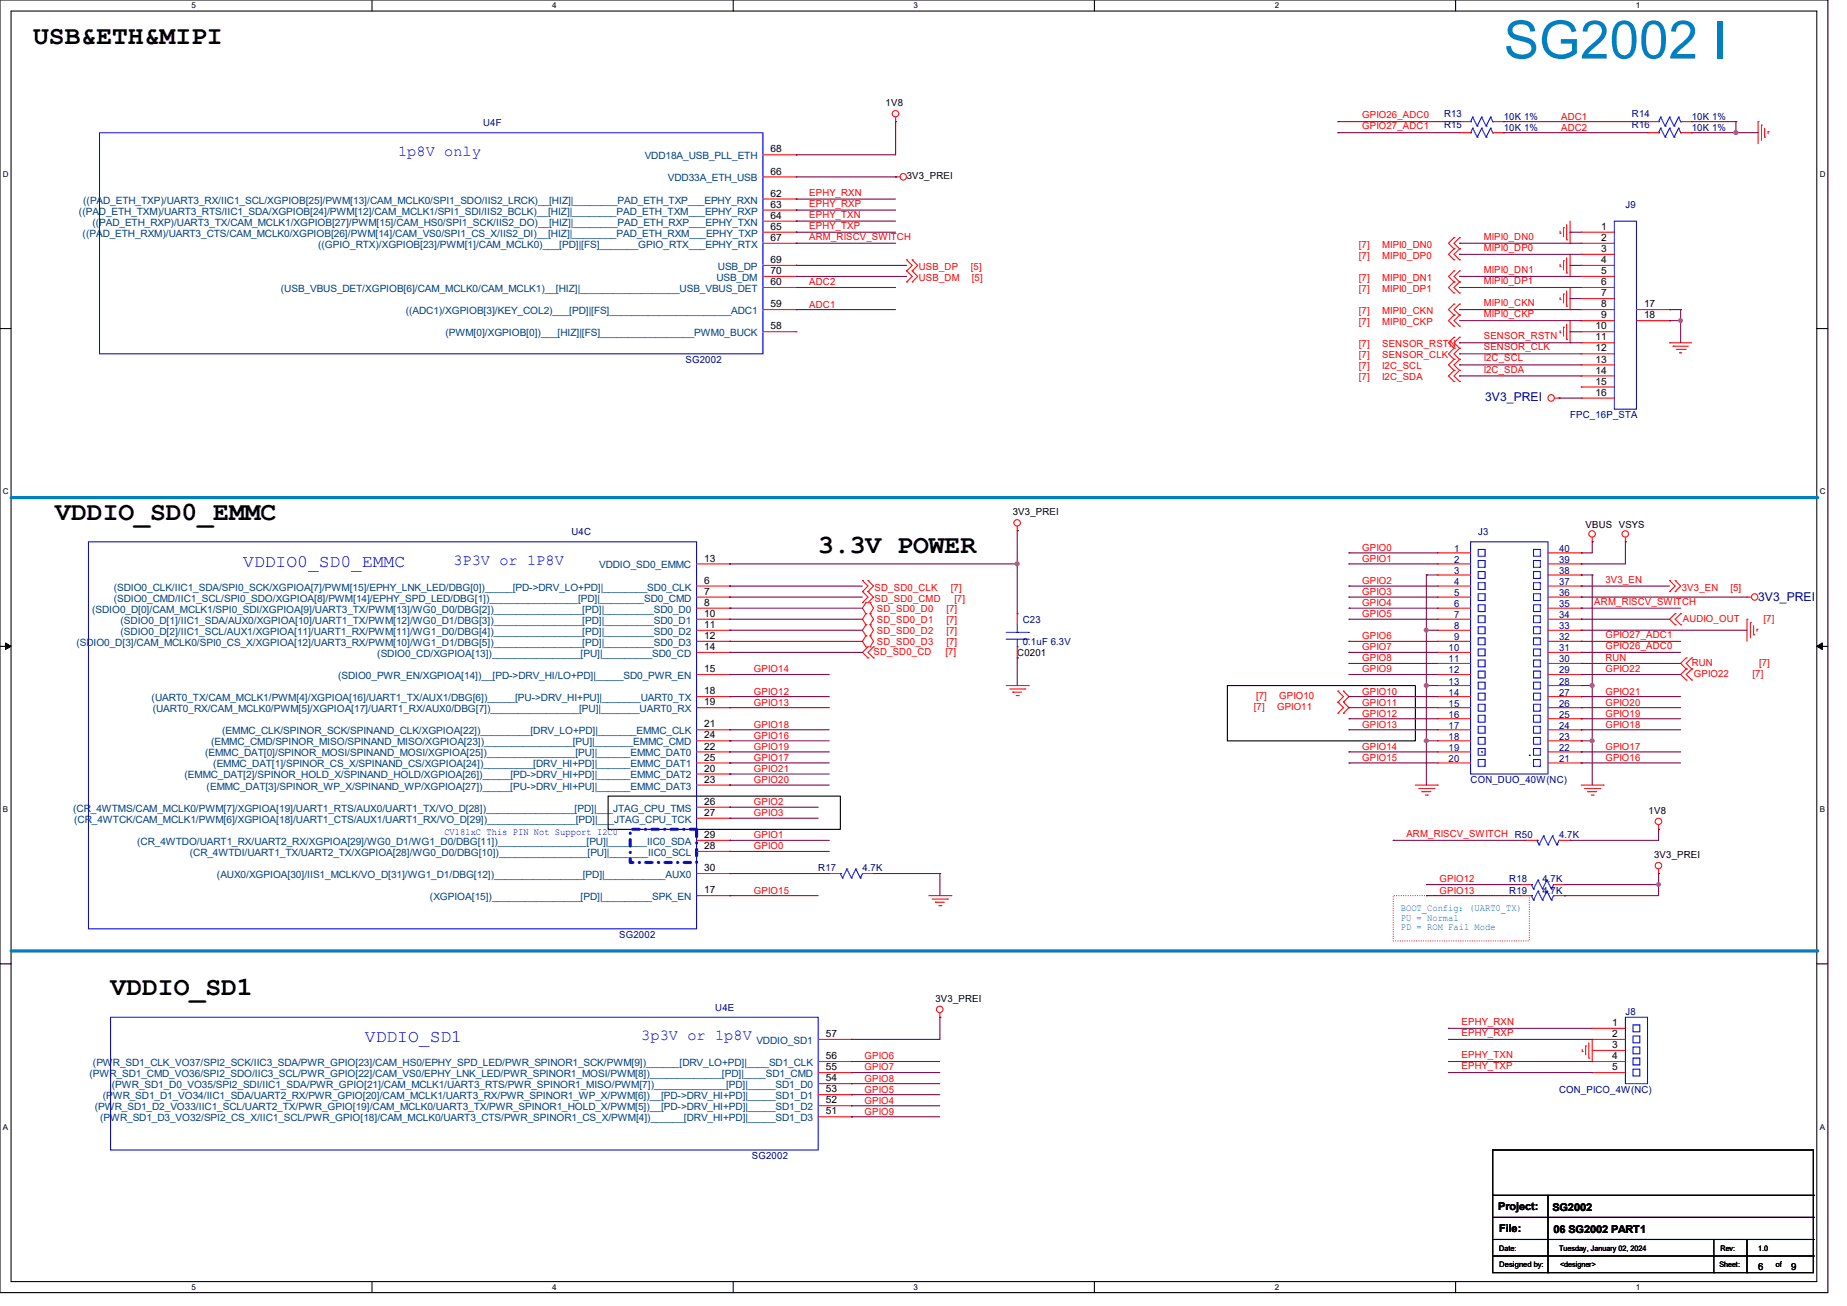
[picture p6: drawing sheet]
<svg xmlns="http://www.w3.org/2000/svg" width="297mm" height="210mm" viewBox="0 0 297 210" stroke-linecap="round" stroke-linejoin="round" font-family="sans-serif">
<defs><g id="words">
<text font-size="8.5" fill="#0080c0" x="241.8" y="9.4">SG2002 I</text>
<g font-size="4.2">
<text x="5.3" y="7.1">USB&amp;ETH&amp;MIPI</text>
<text x="8.9" y="83.6">VDDIO_SD0_EMMC</text>
<text x="131.6" y="88.9">3.3V POWER</text>
<text x="17.8" y="160">VDDIO_SD1</text>
</g>
<g font-size="2.8" fill="#00f">
<text x="39.1" y="91.1">VDDIO0_SD0_EMMC</text>
<text x="58.7" y="167.6">VDDIO_SD1</text>
</g>
<g font-size="2.5" fill="#00f">
<text x="64" y="25.1">1p8V only</text>
<text x="72.9" y="90.8">3P3V or 1P8V</text>
<text x="103.1" y="167.3">3p3V or 1p8V</text>
</g>
<g font-size="1.9" fill="#000080">
<text x="238.8" y="64.6">3V3_PREI</text>
<text x="282.7" y="96.6">3V3_PREI</text>
</g>
<g font-size="1.7">
<text x="240.9" y="194.5">Project:</text>
<text x="249.6" y="194.7">SG2002</text>
<text x="241.1" y="198.1">File:</text>
<text x="249.8" y="198.2">06 SG2002 PART1</text>
</g>
<g font-size="1.6">
<text x="142.4" y="17.1">1V8</text>
<text x="123.9" y="24.5">68</text>
<text x="123.9" y="28.1">66</text>
<text x="145.8" y="28.8">3V3_PREI</text>
<text x="123.9" y="31.6">62</text>
<text x="123.9" y="33.4">63</text>
<text x="123.9" y="35.2">64</text>
<text x="123.9" y="37">65</text>
<text x="123.9" y="38.7">67</text>
<text x="257.5" y="37">1</text>
<text x="257.5" y="38.7">2</text>
<text x="257.5" y="40.5">3</text>
<text x="123.9" y="42.3">69</text>
<text x="123.9" y="44.1">70</text>
<text x="123.9" y="45.8">60</text>
<text x="257.5" y="42.3">4</text>
<text x="257.5" y="44.1">5</text>
<text x="257.5" y="45.8">6</text>
<text x="257.5" y="47.6">7</text>
<text x="123.9" y="49.4">59</text>
<text x="123.9" y="53">58</text>
<text x="256.6" y="53">10</text>
<text x="257.5" y="49.4">8</text>
<text x="257.5" y="51.2">9</text>
<text x="264.4" y="49.4">17</text>
<text x="264.4" y="51.2">18</text>
<text x="256.6" y="54.7">11</text>
<text x="256.6" y="56.5">12</text>
<text x="256.6" y="58.3">13</text>
<text x="256.6" y="60.1">14</text>
<text x="256.6" y="61.8">15</text>
<text x="256.6" y="63.6">16</text>
<text x="162.9" y="82.9">3V3_PREI</text>
<text x="255" y="84.8">VBUS VSYS</text>
<text x="113.2" y="90.3">13</text>
<text x="113.2" y="93.9">6</text>
<text x="113.2" y="95.6">7</text>
<text x="113.2" y="97.4">8</text>
<text x="113.2" y="99.2">10</text>
<text x="113.2" y="101">11</text>
<text x="113.2" y="102.7">12</text>
<text x="113.2" y="104.5">14</text>
<text x="163.6" y="105.5">C0201</text>
<text x="113.2" y="108.1">15</text>
<text x="113.2" y="111.6">18</text>
<text x="113.2" y="113.4">19</text>
<text x="113.2" y="117">21</text>
<text x="113.2" y="118.7">24</text>
<text x="113.2" y="120.5">22</text>
<text x="113.2" y="122.3">25</text>
<text x="113.2" y="124.1">20</text>
<text x="113.2" y="125.9">23</text>
<text x="113.2" y="129.4">26</text>
<text x="113.2" y="131.2">27</text>
<text x="265.1" y="130.9">1V8</text>
<text x="113.2" y="136.5">28</text>
<text x="113.2" y="134.7">29</text>
<text x="113.2" y="140.1">30</text>
<text x="113.2" y="143.6">17</text>
<text x="266" y="138">3V3_PREI</text>
<text x="150.4" y="161.1">3V3_PREI</text>
<text x="132.8" y="166.8">57</text>
<text x="259.2" y="165">1</text>
<text x="259.2" y="166.8">2</text>
<text x="132.8" y="173.9">54</text>
<text x="132.8" y="172.1">55</text>
<text x="132.8" y="170.3">56</text>
<text x="259.2" y="168.5">3</text>
<text x="259.2" y="170.3">4</text>
<text x="259.2" y="172.1">5</text>
<text x="132.8" y="179.2">51</text>
<text x="132.8" y="177.4">52</text>
<text x="132.8" y="175.6">53</text>
<text x="282.7" y="204.1">6</text>
<text x="288" y="204.1">9</text>
</g>
<g font-size="1.6" fill="#000080">
<text x="77.7" y="20.3">U4F</text>
<text x="232.2" y="18.9">R13</text>
<text x="232.2" y="20.7">R15</text>
<text x="241.8" y="19.2">10K 1%</text>
<text x="241.8" y="21">10K 1%</text>
<text x="262.4" y="20.7">R16</text>
<text x="262.4" y="18.9">R14</text>
<text x="272" y="21">10K 1%</text>
<text x="272" y="19.2">10K 1%</text>
<text x="261.4" y="33.4">J9</text>
<text x="110.2" y="58.3">SG2002</text>
<text x="252.5" y="67.2">FPC_16P_STA</text>
<text x="91.9" y="86.1">U4C</text>
<text x="233.8" y="88.7">1</text>
<text x="237.7" y="86.1">J3</text>
<text x="250.7" y="88.7">40</text>
<text x="233.8" y="90.5">2</text>
<text x="233.8" y="92.3">3</text>
<text x="233.8" y="94.1">4</text>
<text x="233.8" y="95.8">5</text>
<text x="250.7" y="90.5">39</text>
<text x="250.7" y="92.3">38</text>
<text x="250.7" y="94.1">37</text>
<text x="250.7" y="95.8">36</text>
<text x="164.5" y="100.1">C23</text>
<text x="233.8" y="97.6">6</text>
<text x="233.8" y="99.4">7</text>
<text x="233.8" y="101.2">8</text>
<text x="250.7" y="97.6">35</text>
<text x="250.7" y="99.4">34</text>
<text x="250.7" y="101.2">33</text>
<text x="164.5" y="103.7">0.1uF 6.3V</text>
<text x="232.9" y="104.7">10</text>
<text x="232.9" y="106.5">11</text>
<text x="233.8" y="103">9</text>
<text x="250.7" y="103">32</text>
<text x="250.7" y="104.7">31</text>
<text x="250.7" y="106.5">30</text>
<text x="232.9" y="108.3">12</text>
<text x="232.9" y="110.1">13</text>
<text x="232.9" y="111.8">14</text>
<text x="232.9" y="113.6">15</text>
<text x="250.7" y="108.3">29</text>
<text x="250.7" y="110.1">28</text>
<text x="250.7" y="111.8">27</text>
<text x="250.7" y="113.6">26</text>
<text x="232.9" y="115.4">16</text>
<text x="232.9" y="117.2">17</text>
<text x="232.9" y="119">18</text>
<text x="250.7" y="115.4">25</text>
<text x="250.7" y="117.2">24</text>
<text x="250.7" y="119">23</text>
<text x="232.9" y="120.7">19</text>
<text x="232.9" y="122.5">20</text>
<text x="236.5" y="125.9">CON_DUO_40W(NC)</text>
<text x="250.7" y="120.7">22</text>
<text x="250.7" y="122.5">21</text>
<text x="250.7" y="134.8">4.7K</text>
<text x="131.6" y="140.1">R17</text>
<text x="138.7" y="140.1">4.7K</text>
<text x="242.7" y="141.9">R18</text>
<text x="242.7" y="143.7">R19</text>
<text x="248" y="141.9">4.7K</text>
<text x="248" y="143.7">4.7K</text>
<text x="99.6" y="150.8">SG2002</text>
<text x="115" y="162.5">U4E</text>
<text x="261.4" y="163.2">J8</text>
<text x="250.7" y="175.7">CON_PICO_4W(NC)</text>
<text x="120.9" y="186.4">SG2002</text>
</g>
<g font-size="1.6" fill="#f00">
<text x="219" y="20.8">GPIO27_ADC1</text>
<text x="219" y="19">GPIO26_ADC0</text>
<text x="251" y="19.2">ADC1</text>
<text x="251" y="21">ADC2</text>
<text x="130.1" y="31.5">EPHY_RXN</text>
<text x="130.1" y="33.2">EPHY_RXP</text>
<text x="130.1" y="35">EPHY_TXN</text>
<text x="130.1" y="36.8">EPHY_TXP</text>
<text x="130.1" y="38.6">ARM_RISCV_SWITCH</text>
<text x="218.5" y="39.8">[7]</text>
<text x="218.5" y="41.6">[7]</text>
<text x="222.2" y="39.8">MIPI0_DN0</text>
<text x="222.2" y="41.6">MIPI0_DP0</text>
<text x="238.6" y="38.6">MIPI0_DN0</text>
<text x="238.6" y="40.3">MIPI0_DP0</text>
<text x="130.1" y="45.9">ADC2</text>
<text x="147.7" y="43.4">USB_DP</text>
<text x="147.7" y="45.2">USB_DM</text>
<text x="156.1" y="43.4">[5]</text>
<text x="156.3" y="45.2">[5]</text>
<text x="218.5" y="45.2">[7]</text>
<text x="218.5" y="46.9">[7]</text>
<text x="222.2" y="45.2">MIPI0_DN1</text>
<text x="222.2" y="46.9">MIPI0_DP1</text>
<text x="238.6" y="43.9">MIPI0_DN1</text>
<text x="238.6" y="45.7">MIPI0_DP1</text>
<text x="130.1" y="49.4">ADC1</text>
<text x="218.5" y="50.5">[7]</text>
<text x="218.5" y="52.3">[7]</text>
<text x="222.2" y="50.5">MIPI0_CKN</text>
<text x="222.2" y="52.3">MIPI0_CKP</text>
<text x="238.6" y="49.2">MIPI0_CKN</text>
<text x="238.6" y="51">MIPI0_CKP</text>
<text x="218.5" y="55.8">[7]</text>
<text x="218.5" y="57.6">[7]</text>
<text x="218.5" y="59.4">[7]</text>
<text x="222.2" y="55.8">SENSOR_RSTN</text>
<text x="222.2" y="57.6">SENSOR_CLK</text>
<text x="222.2" y="59.4">I2C_SCL</text>
<text x="238.6" y="54.6">SENSOR_RSTN</text>
<text x="238.6" y="56.3">SENSOR_CLK</text>
<text x="238.6" y="58.1">I2C_SCL</text>
<text x="238.6" y="59.9">I2C_SDA</text>
<text x="218.5" y="61.2">[7]</text>
<text x="222.2" y="61.2">I2C_SDA</text>
<text x="219" y="88.6">GPIO0</text>
<text x="140.6" y="95">SD_SD0_CLK</text>
<text x="152.9" y="95">[7]</text>
<text x="219" y="90.3">GPIO1</text>
<text x="219" y="93.9">GPIO2</text>
<text x="219" y="95.7">GPIO3</text>
<text x="258.1" y="93.7">3V3_EN</text>
<text x="270.4" y="95">3V3_EN</text>
<text x="278.3" y="95">[5]</text>
<text x="140.6" y="96.7">SD_SD0_CMD</text>
<text x="141" y="101.9">SD_SD0_D2</text>
<text x="141" y="100.1">SD_SD0_D1</text>
<text x="141" y="98.3">SD_SD0_D0</text>
<text x="152.2" y="101.9">[7]</text>
<text x="152.2" y="100.1">[7]</text>
<text x="152.2" y="98.3">[7]</text>
<text x="153.5" y="96.7">[7]</text>
<text x="219" y="99.2">GPIO5</text>
<text x="219" y="97.5">GPIO4</text>
<text x="256.4" y="97.2">ARM_RISCV_SWITCH</text>
<text x="270.6" y="99.9">AUDIO_OUT</text>
<text x="283.6" y="99.9">[7]</text>
<text x="140.5" y="105.3">SD_SD0_CD</text>
<text x="141" y="103.7">SD_SD0_D3</text>
<text x="152" y="105.3">[7]</text>
<text x="152.2" y="103.7">[7]</text>
<text x="219" y="102.8">GPIO6</text>
<text x="219" y="106.3">GPIO8</text>
<text x="219" y="104.6">GPIO7</text>
<text x="258.1" y="102.6">GPIO27_ADC1</text>
<text x="258.1" y="106.3">RUN</text>
<text x="258.1" y="104.4">GPIO26_ADC0</text>
<text x="272" y="107.1">RUN</text>
<text x="282.9" y="107.1">[7]</text>
<text x="121.2" y="113.5">GPIO13</text>
<text x="121.2" y="111.7">GPIO12</text>
<text x="121.2" y="108.1">GPIO14</text>
<text x="202" y="112.4">[7]</text>
<text x="205.7" y="112.4">GPIO10</text>
<text x="219" y="113.5">GPIO11</text>
<text x="219" y="108.1">GPIO9</text>
<text x="219" y="111.7">GPIO10</text>
<text x="258.1" y="111.7">GPIO21</text>
<text x="258.1" y="113.5">GPIO20</text>
<text x="258.1" y="108.1">GPIO22</text>
<text x="272.4" y="108.8">GPIO22</text>
<text x="281.8" y="108.8">[7]</text>
<text x="121.2" y="117">GPIO18</text>
<text x="121.2" y="118.8">GPIO16</text>
<text x="201.6" y="114.2">[7]</text>
<text x="205.4" y="114.2">GPIO11</text>
<text x="219" y="117">GPIO13</text>
<text x="219" y="115.2">GPIO12</text>
<text x="258.1" y="115.2">GPIO19</text>
<text x="258.1" y="117">GPIO18</text>
<text x="121.2" y="124.1">GPIO21</text>
<text x="121.2" y="120.6">GPIO19</text>
<text x="121.2" y="125.9">GPIO20</text>
<text x="121.2" y="122.3">GPIO17</text>
<text x="219" y="120.6">GPIO14</text>
<text x="219" y="122.3">GPIO15</text>
<text x="258.1" y="122.3">GPIO16</text>
<text x="258.1" y="120.6">GPIO17</text>
<text x="121.2" y="131.2">GPIO3</text>
<text x="121.2" y="129.5">GPIO2</text>
<text x="121.2" y="136.6">GPIO0</text>
<text x="121.2" y="134.8">GPIO1</text>
<text x="226.1" y="134.6">ARM_RISCV_SWITCH R50</text>
<text x="121.2" y="143.7">GPIO15</text>
<text x="231.5" y="143.7">GPIO13</text>
<text x="231.5" y="141.9">GPIO12</text>
<text x="235" y="164.8">EPHY_RXN</text>
<text x="235" y="166.6">EPHY_RXP</text>
<text x="139" y="170.3">GPIO6</text>
<text x="139" y="172.1">GPIO7</text>
<text x="139" y="173.9">GPIO8</text>
<text x="235" y="170.1">EPHY_TXN</text>
<text x="235" y="171.9">EPHY_TXP</text>
<text x="139" y="175.7">GPIO5</text>
<text x="139" y="177.5">GPIO4</text>
<text x="139" y="179.2">GPIO9</text>
</g>
<g font-size="1.6" fill="#004080">
<text x="103.7" y="25.6">VDD18A_USB_PLL_ETH</text>
<text x="107.4" y="29.2">VDD33A_ETH_USB</text>
<text x="12.7" y="34.5">((PAD_ETH_TXM)/UART3_RTS/IIC1_SDA/XGPIOB[24]/PWM[12]/CAM_MCLK1/SPI1_SDI/IIS2_BCLK)__[HIZ]|________PAD_ETH_TXM___EPHY_RXP</text>
<text x="13.4" y="32.7">((PAD_ETH_TXP)/UART3_RX/IIC1_SCL/XGPIOB[25]/PWM[13]/CAM_MCLK0/SPI1_SDO/IIS2_LRCK)__[HIZ]|________PAD_ETH_TXP___EPHY_RXN</text>
<text x="13.3" y="38.1">((PAD_ETH_RXM)/UART3_CTS/CAM_MCLK0/XGPIOB[26]/PWM[14]/CAM_VS0/SPI1_CS_X/IIS2_DI)__[HIZ]|________PAD_ETH_RXM___EPHY_TXP</text>
<text x="14.9" y="36.3">((PAD_ETH_RXP)/UART3_TX/CAM_MCLK1/XGPIOB[27]/PWM[15]/CAM_HS0/SPI1_SCK/IIS2_DO)__[HIZ]|________PAD_ETH_RXP___EPHY_TXN</text>
<text x="51.1" y="39.8">((GPIO_RTX)/XGPIOB[23]/PWM[1]/CAM_MCLK0)___[PD]|[FS]_______GPIO_RTX___EPHY_RTX</text>
<text x="45.2" y="46.9">(USB_VBUS_DET/XGPIOB[6]/CAM_MCLK0/CAM_MCLK1)__[HIZ]|__________________USB_VBUS_DET</text>
<text x="115.2" y="45.2">USB_DM</text>
<text x="115.4" y="43.4">USB_DP</text>
<text x="65.2" y="50.5">((ADC1)/XGPIOB[3]/KEY_COL2)___[PD]|[FS]______________________ADC1</text>
<text x="71.6" y="54.1">(PWM[0]/XGPIOB[0])___[HIZ]|[FS]_________________PWM0_BUCK</text>
<text x="18.3" y="95">(SDIO0_CLK/IIC1_SDA/SPI0_SCK/XGPIOA[7]/PWM[15]/EPHY_LNK_LED/DBG[0])_____[PD-&gt;DRV_LO+PD]|________SD0_CLK</text>
<text x="96.4" y="91.4">VDDIO_SD0_EMMC</text>
<text x="14.8" y="98.5">(SDIO0_D[0]/CAM_MCLK1/SPI0_SDI/XGPIOA[9]/UART3_TX/PWM[13]/WG0_D0/DBG[2])________________[PD]|_________SD0_D0</text>
<text x="18.3" y="96.7">(SDIO0_CMD/IIC1_SCL/SPI0_SDO/XGPIOA[8]/PWM[14]/EPHY_SPD_LED/DBG[1])________________[PD]|________SD0_CMD</text>
<text x="19.4" y="100.3">(SDIO0_D[1]/IIC1_SDA/AUX0/XGPIOA[10]/UART1_TX/PWM[12]/WG0_D1/DBG[3])________________[PD]|_________SD0_D1</text>
<text x="12.3" y="103.8">(SDIO0_D[3]/CAM_MCLK0/SPI0_CS_X/XGPIOA[12]/UART3_RX/PWM[10]/WG1_D1/DBG[5])________________[PD]|_________SD0_D3</text>
<text x="19.4" y="102.1">(SDIO0_D[2]/IIC1_SCL/AUX1/XGPIOA[11]/UART1_RX/PWM[11]/WG1_D0/DBG[4])________________[PD]|_________SD0_D2</text>
<text x="60.7" y="105.6">(SDIO0_CD/XGPIOA[13])________________[PU]|_________SD0_CD</text>
<text x="24.4" y="112.7">(UART0_TX/CAM_MCLK1/PWM[4]/XGPIOA[16]/UART1_TX/AUX1/DBG[6])_____[PU-&gt;DRV_HI+PU]|_______UART0_TX</text>
<text x="54.4" y="109.2">(SDIO0_PWR_EN/XGPIOA[14])__[PD-&gt;DRV_HI/LO+PD]|_____SD0_PWR_EN</text>
<text x="24.6" y="114.5">(UART0_RX/CAM_MCLK0/PWM[5]/XGPIOA[17]/UART1_RX/AUX0/DBG[7])________________[PU]|_______UART0_RX</text>
<text x="34" y="119.8">(EMMC_CMD/SPINOR_MISO/SPINAND_MISO/XGPIOA[23])________________[PU]|_______EMMC_CMD</text>
<text x="35.7" y="118.1">(EMMC_CLK/SPINOR_SCK/SPINAND_CLK/XGPIOA[22])_________[DRV_LO+PD]|_______EMMC_CLK</text>
<text x="29.7" y="125.2">(EMMC_DAT[2]/SPINOR_HOLD_X/SPINAND_HOLD/XGPIOA[26])_____[PD-&gt;DRV_HI+PD]|______EMMC_DAT2</text>
<text x="33" y="121.6">(EMMC_DAT[0]/SPINOR_MOSI/SPINAND_MOSI/XGPIOA[25])________________[PU]|______EMMC_DAT0</text>
<text x="34.3" y="123.4">(EMMC_DAT[1]/SPINOR_CS_X/SPINAND_CS/XGPIOA[24])_________[DRV_HI+PD]|______EMMC_DAT1</text>
<text x="11.8" y="130.5">(CR</text>
<text x="14.6" y="130.5">_4WTMS/CAM_MCLK0/PWM[7]/XGPIOA[19]/UART1_RTS/AUX0/UART1_TX/VO_D[28])________________[PD]|___JTAG_CPU_TMS</text>
<text x="33.2" y="127">(EMMC_DAT[3]/SPINOR_WP_X/SPINAND_WP/XGPIOA[27])_____[PU-&gt;DRV_HI+PU]|______EMMC_DAT3</text>
<text x="11.9" y="132.3">(CR_4WTCK/CAM_MCLK1/PWM[6]/XGPIOA[18]/UART1_CTS/AUX1/UART1_RX/VO_D[29])________________[PD]|__</text>
<text x="22.1" y="135.8">(CR_4WTDO/UART1_RX/UART2_RX/XGPIOA[29]/WG0_D1/WG1_D0/DBG[11])________________[PU]|____</text>
<text x="30.5" y="137.6">(CR_4WTDI/UART1_TX/UART2_TX/XGPIOA[28]/WG0_D0/DBG[10])________________[PU]|____</text>
<text x="97.9" y="132.3">_JTAG_CPU_TCK</text>
<text x="101.4" y="135.8">___IIC0_SDA</text>
<text x="101.5" y="137.6">___IIC0_SCL</text>
<text x="34.9" y="141.2">(AUX0/XGPIOA[30]/IIS1_MCLK/VO_D[31]/WG1_D1/DBG[12])________________[PD]|___________AUX0</text>
<text x="69.1" y="144.7">(XGPIOA[15])________________[PD]|_________SPK_EN</text>
<text x="121.6" y="167.9">VDDIO_SD1</text>
<text x="14.4" y="173.2">(PWR_SD1_CMD_VO36/SPI2_SDO/IIC3_SCL/PWR_GPIO[22]/CAM_VS0/EPHY_LNK_LED/PWR_SPINOR1_MOSI/PWM[8])_____________[PD]|____SD1_CMD</text>
<text x="14.9" y="171.4">(PW</text>
<text x="18.2" y="171.4">R_SD1_CLK_VO37/SPI2_SCK/IIC3_SDA/PWR_GPIO[23]/CAM_HS0/EPHY_SPD_LED/PWR_SPINOR1_SCK/PWM[9])______[DRV_LO+PD]|____SD1_CLK</text>
<text x="15.2" y="178.5">(PWR_SD1_D2_VO33/IIC1_SCL/UART2_TX/PWR_GPIO[19]/CAM_MCLK0/UART3_TX/PWR_SPINOR1_HOLD_X/PWM[5])__[PD-&gt;DRV_HI+PD]|_____SD1_D2</text>
<text x="16.5" y="176.7">(P</text>
<text x="18" y="175">(PWR_SD1_D0_VO35/SPI2_SDI/IIC1_SDA/PWR_GPIO[21]/CAM_MCLK1/UART3_RTS/PWR_SPINOR1_MISO/PWM[7])_____________[PD]|_____SD1_D0</text>
<text x="18.1" y="176.7">WR_SD1_D1_VO34/IIC1_SDA/UART2_RX/PWR_GPIO[20]/CAM_MCLK1/UART3_RX/PWR_SPINOR1_WP_X/PWM[6])__[PD-&gt;DRV_HI+PD]|_____SD1_D1</text>
<text x="16.1" y="180.3">(PWR_SD1_D3_VO32/SPI2_CS_X/IIC1_SCL/PWR_GPIO[18]/CAM_MCLK0/UART3_CTS/PWR_SPINOR1_CS_X/PWM[4])______[DRV_HI+PD]|_____SD1_D3</text>
</g>
<text font-size="1.6" fill="#00f" x="71.5" y="134.2">CV181xC This PIN Not Support I2C0</text>
<g font-size="1.6" fill="#0080ff">
<text x="225.3" y="146.5">BOOT_Config：(UART0_TX)</text>
<text x="225.3" y="148">PU = Normal</text>
<text x="225.3" y="149.6">PD = ROM Fail Mode</text>
</g>
<g font-size="1.3">
<text x="30.8" y="1.3">5</text>
<text x="88.8" y="1.3">4</text>
<text x="146.9" y="1.3">3</text>
<text x="205" y="1.3">2</text>
<text x="263.1" y="1.3">1</text>
<text x=".5" y="28.4">D</text>
<text x="292.6" y="28.4">D</text>
<text x=".5" y="79.5">C</text>
<text x="292.6" y="79.5">C</text>
<text x=".5" y="130.6">B</text>
<text x="292.6" y="130.6">B</text>
<text x=".5" y="181.7">A</text>
<text x="292.6" y="181.7">A</text>
<text x="30.8" y="207.4">5</text>
<text x="88.8" y="207.4">4</text>
<text x="146.9" y="207.4">3</text>
<text x="205" y="207.4">2</text>
<text x="263.1" y="207.4">1</text>
</g>
<g font-size="1.2">
<text x="241.1" y="201.2">Date:</text>
<text x="241.1" y="203.7">Designed by:</text>
<text x="250.7" y="201.2">Tuesday, January 02, 2024</text>
<text x="250.9" y="203.7">&lt;designer&gt;</text>
<text x="276.5" y="203.7">Sheet:</text>
<text x="276.6" y="201.2">Rev:</text>
<text x="282.7" y="201.2">1.0</text>
<text x="285.5" y="203.7">of</text>
</g>
</g></defs>
<g fill="none" stroke="#000" stroke-width=".17">
<path d="M0 0h293.9v207.9h-293.9zM1.8 1.8h290.3v204.3h-290.3zM59.8 0v1.8M117.9 0v1.8M176 0v1.8M234.1 0v1.8M0 52.8h1.8M292.1 52.8h1.8M0 103.9h1.8M197.4 110.2h30.2v8.9h-30.2zM292.1 103.9h1.8M0 155h1.8"/>
<path d="M292.1 155h1.8M59.8 206.1v1.8M117.9 206.1v1.8M176 206.1v1.8M234.1 206.1v1.8"/>
</g>
<path d="M.9 103.4l.9 .5-.9 .5zM292.1 103.9l.9-.5v1z" fill="#000"/>
<path d="M.9 103.4l.9 .5-.9 .5zM292.1 103.9l.9-.5v1z" fill="none" stroke="#000" stroke-width=".16"/>
<path d="M1.8 80h290.3" fill="none" stroke="#0080c0" stroke-width=".51"/>
<circle cx="292.1" cy="80" r=".25" fill="#0080c0"/>
<path d="M1.8 152.9h290.3" fill="none" stroke="#0080c0" stroke-width=".51"/>
<circle cx="292.1" cy="152.9" r=".25" fill="#0080c0"/>
<path d="M224 144h21.9v7.3h-21.9z" fill="none" stroke="#f00" stroke-width=".17" stroke-dasharray="0 .3"/>
<g fill="none" stroke="#000" stroke-width=".17">
<path d="M97.8 128h37.3v5.3h-37.3zM240 184.9h51.6v19.7h-51.6zM240 192.2h51.6M240 195.7h51.6M240 199.3h51.6M248.9 192.2v12.4M275.6 199.3v5.3M280.9 199.3v5.3M291.6 192.2h.1M291.6 195.7h.1M291.6 199.3h.1M240 202h51.6"/>
<path d="M248.9 204.6h.1M275.6 204.6h.1M280.9 204.6h.1M291.6 202h.1"/>
</g>
<g fill="none" stroke="#f00" stroke-width=".17">
<path d="M144 19.6h.1M144 18.8v.8M234.7 19.6h.1M234.7 19.6h1.8M240 19.6h1.8M241.8 19.6h.1M264.9 19.6h.1M264.9 19.6h1.8M270.3 19.6h1.7M272 19.6h.1M282.7 19.6h.1M282.7 19.6v3.5"/>
<path d="M122.7 28.4h5.3M122.7 24.9h5.3M122.7 32h5.3M122.7 33.8h5.3M122.7 35.6h5.3M122.7 37.3h5.3M122.7 39.1h5.3M128 24.9h.1M128 28.4h.1M128 32h.1M128 33.8h.1M128 35.6h.1"/>
<path d="M128 37.3h.1M128 39.1h.1M144 28.4h.1M144 28.4h.7M233.8 38.2h.1M233.8 38.2l-.9 .9 .9 .9M234.7 38.2h.1M234.7 21.3h.1M234.7 38.2l-.9 .9 .9 .9M234.7 21.3h1.8M240 21.3h1.8M241.8 21.3h.1"/>
<path d="M250.9 37.5h.1M250.9 37.2v.3M251.4 36.6h.1M251.4 36.6v1.5M251.9 38.6h.1M251.9 36.1v2.5M252.5 39.1h.1M252.5 35.6v3.5M254.3 37.3h.1M254.3 39.1h.1M254.3 37.3h5.3M254.3 39.1h5.3"/>
<path d="M264.9 21.3h.1M264.9 21.3h1.8M270.3 21.3h1.7M272 21.3h.1M283.3 20.1h.1M283.3 20.1v2.5M283.8 22.1h.1M283.8 20.6v1.5M284.3 21.2h.1M284.3 21.2v.3M122.7 42.7h5.3M122.7 44.4h5.3"/>
<path d="M122.7 46.2h5.3M122.7 49.8h5.3M122.7 53.3h5.3M128 42.7h.1M128 44.4h.1M128 46.2h.1M128 49.8h.1M128 53.3h.1M145.8 41.8h.1M145.8 43.6h.1M145.8 45.3h.1M145.8 41.8l.9 .9-.9 .9"/>
<path d="M145.8 43.6l.9 .8-.9 .9M146.7 41.8h.1M146.7 43.6h.1M146.7 45.3h.1M146.7 41.8l.9 .9-.9 .9M146.7 43.6l.9 .8-.9 .9M233.8 40h.1M233.8 41.8h.1M233.8 43.6h.1M233.8 45.3h.1M233.8 47.1h.1M233.8 48.9h.1"/>
<path d="M233.8 50.7h.1M233.8 52.5h.1M233.8 54.2h.1M233.8 56h.1M233.8 57.8h.1M233.8 59.6h.1M233.8 40l-.9 .9 .9 .9M233.8 43.6l-.9 .8 .9 .9M233.8 45.3l-.9 .9 .9 .9M233.8 48.9l-.9 .9 .9 .9M233.8 50.7l-.9 .9 .9 .9M233.8 54.2l-.9 .9 .9 .9"/>
<path d="M233.8 56l-.9 .9 .9 .9M233.8 57.8l-.9 .9 .9 .9M233.8 59.6l-.9 .9 .9 .8M234.7 40h.1M234.7 41.8h.1M234.7 43.6h.1M234.7 45.3h.1M234.7 47.1h.1M234.7 48.9h.1M234.7 50.7h.1M234.7 52.5h.1M234.7 54.2h.1"/>
<path d="M234.7 56h.1M234.7 57.8h.1M234.7 59.6h.1M234.7 40l-.9 .9 .9 .9M234.7 43.6l-.9 .8 .9 .9M234.7 45.3l-.9 .9 .9 .9M234.7 48.9l-.9 .9 .9 .9M234.7 50.7l-.9 .9 .9 .9M234.7 54.2l-.9 .9 .9 .9M234.7 56l-.9 .9 .9 .9M234.7 57.8l-.9 .9 .9 .9M234.7 59.6l-.9 .9 .9 .8"/>
<path d="M250.9 42.8h.1M250.9 48.2h.1M250.9 53.5h.1M250.9 42.5v.3M250.9 47.8v.4M250.9 53.2v.3M251.4 42h.1M251.4 47.3h.1M251.4 52.6h.1M251.4 42v1.4M251.4 47.3v1.4M251.4 52.6v1.5"/>
<path d="M251.9 43.9h.1M251.9 49.2h.1M251.9 54.6h.1M251.9 41.4v2.5M251.9 46.8v2.4M251.9 52.1v2.5M252.5 44.4h.1M252.5 49.8h.1M252.5 55.1h.1M252.5 40.9v3.5M252.5 46.2v3.6M252.5 51.6v3.5"/>
<path d="M254.3 40.9h.1M254.3 42.7h.1M254.3 44.4h.1M254.3 46.2h.1M254.3 48h.1M254.3 49.8h.1M254.3 51.6h.1M254.3 53.3h.1M254.3 55.1h.1M254.3 56.9h.1M254.3 58.7h.1M254.3 55.1h5.3"/>
<path d="M254.3 42.7h5.3M254.3 44.4h5.3M254.3 46.2h5.3M254.3 49.8h5.3M254.3 53.3h5.3M254.3 40.9h5.3M254.3 48h5.3M254.3 51.6h5.3M254.3 56.9h5.3M254.3 58.7h5.3M263.1 49.8h5.4M263.1 51.6h5.4"/>
<path d="M268.5 55.1h.1M268.5 49.8h.1M268.5 51.6h.1M268.5 55.1h3.5M269 55.7h.1M269 55.7h2.5M269.5 56.2h1.5M270.1 56.7h.1M270.1 56.7h.3M271 56.2h.1M233.8 61.3h.1M234.7 61.3h.1"/>
<path d="M250 64h.7M250.7 64h.1M254.3 60.5h.1M254.3 62.2h.1M254.3 64h.1M254.3 64h5.3M254.3 60.5h5.3M254.3 62.2h5.3M112 96h5.3M112 90.7h5.3M112 94.2h5.3M112 97.8h5.3"/>
<path d="M112 99.6h5.3M117.3 90.7h.1M117.3 94.2h.1M117.3 96h.1M117.3 97.8h.1M117.3 99.6h.1M138.7 93.3h.1M138.7 95.1h.1M138.7 96.9h.1M138.7 93.3l.9 .9-.9 .9M138.7 95.1l.9 .9-.9 .9M139.2 98.7h.1"/>
<path d="M139.2 96.9h.1M139.2 98.7l-.5 .9 .5 .9M139.2 96.9l-.5 .9 .5 .9M139.6 93.3h.1M139.6 95.1h.1M139.6 96.9h.1M139.6 93.3l.9 .9-.9 .9M139.6 95.1l.9 .9-.9 .9M139.9 98.7h.1M139.9 96.9h.1M139.9 98.7l.6 .9-.6 .9M139.9 96.9l.6 .9-.6 .9"/>
<path d="M163.6 85.3h.1M163.6 98.7h.1M163.6 84.6v.7M163.6 98.7v1.8M231.1 88.9h.1M231.1 90.7h.1M231.1 92.5h.1M231.1 94.2h.1M231.1 96h.1M231.1 97.8h.1M231.1 99.6h.1M231.1 96h5.4"/>
<path d="M231.1 90.7h5.4M231.1 94.2h5.4M231.1 97.8h5.4M231.1 99.6h5.4M231.1 88.9h5.4M231.1 92.5h5.4M248.9 96h5.4M248.9 90.7h5.4M248.9 94.2h5.4M248.9 97.8h5.4M248.9 99.6h5.4M248.9 88.9h5.4"/>
<path d="M248.9 92.5h5.4M254.3 88.9h.1M254.3 90.7h.1M254.3 92.5h.1M254.3 94.2h.1M254.3 96h.1M254.3 97.8h.1M254.3 99.6h.1M256 87.1h.1M256 86.4v.7M261.4 87.1h.1M261.4 86.4v.7"/>
<path d="M268.5 93.3h.1M268.5 95.1h.1M268.5 93.3l.9 .9-.9 .9M269.4 93.3h.1M269.4 95.1h.1M269.4 98.7h.1M269.4 93.3l.9 .9-.9 .9M269.4 98.7l-.9 .9 .9 .9M270.3 98.7h.1M270.3 98.7l-.9 .9 .9 .9M280.9 99.6h.1M280.9 96h.1"/>
<path d="M280.9 99.6v3.5M280.9 96h.7M112 101.3h5.3M112 103.1h5.3M112 104.9h5.3M112 108.5h5.3M112 112h5.3M112 113.8h5.3M112 117.3h5.3M112 119.1h5.3M117.3 101.3h.1M117.3 103.1h.1"/>
<path d="M117.3 104.9h.1M117.3 108.5h.1M117.3 112h.1M117.3 113.8h.1M117.3 117.3h.1M117.3 119.1h.1M139.2 100.5h.1M139.2 102.2h.1M139.2 104h.1M139.2 100.5l-.5 .8 .5 .9M139.2 102.2l-.5 .9 .5 .9M139.6 105.8h.1"/>
<path d="M139.6 104h.1M139.6 104l-.9 .9 .9 .9M139.9 100.5h.1M139.9 102.2h.1M139.9 104h.1M139.9 100.5l.6 .8-.6 .9M139.9 102.2l.6 .9-.6 .9M140.5 104h.1M140.5 105.8h.1M140.5 104l-.9 .9 .9 .9M161.8 110.2h3.6M162.3 110.8h2.5"/>
<path d="M162.9 111.3h.1M162.9 111.3h1.4M163.4 111.8h.3M163.6 105.8h.1M163.6 104v1.8M163.7 111.8h.1M164.8 110.8h.1M165.4 110.2h.1M215.1 112.9h.1M215.1 114.7h.1M215.1 111.1h.1M215.1 112.9l.9 .9-.9 .9"/>
<path d="M215.1 111.1l.9 .9-.9 .9M216 114.7h.1M216 112.9h.1M216 111.1h.1M216 112.9l.9 .9-.9 .9M216 111.1l.9 .9-.9 .9M231.1 101.3h.1M231.1 103.1h.1M231.1 104.9h.1M231.1 106.7h.1M231.1 108.5h.1M231.1 110.2h.1"/>
<path d="M231.1 112h.1M231.1 113.8h.1M231.1 115.6h.1M231.1 117.3h.1M231.1 119.1h.1M231.1 110.2h5.4M231.1 101.3h5.4M231.1 103.1h5.4M231.1 104.9h5.4M231.1 108.5h5.4M231.1 112h5.4M231.1 113.8h5.4"/>
<path d="M231.1 117.3h5.4M231.1 119.1h5.4M231.1 106.7h5.4M231.1 115.6h5.4M248.9 110.2h5.4M248.9 101.3h5.4M248.9 103.1h5.4M248.9 104.9h5.4M248.9 108.5h5.4M248.9 112h5.4M248.9 113.8h5.4M248.9 117.3h5.4"/>
<path d="M248.9 119.1h5.4M248.9 106.7h5.4M248.9 115.6h5.4M254.3 101.3h.1M254.3 103.1h.1M254.3 104.9h.1M254.3 106.7h.1M254.3 108.5h.1M254.3 110.2h.1M254.3 112h.1M254.3 113.8h.1M254.3 115.6h.1"/>
<path d="M254.3 117.3h.1M254.3 119.1h.1M269.4 100.5h.1M270.3 100.5h.1M271.1 107.6h.1M271.1 105.8h.1M271.1 109.3h.1M271.1 105.8l-.8 .9 .8 .9M271.1 107.6l-.8 .9 .8 .8M272 105.8h.1M272 107.6h.1M272 109.3h.1"/>
<path d="M272 105.8l-.9 .9 .9 .9M272 107.6l-.9 .9 .9 .8M281.5 100.1h.1M281.5 100.1v2.5M282 102.1h.1M282 100.6v1.5M282.5 101.2h.1M282.5 101.2v.3M112 126.2h5.3M112 135.1h5.3M112 120.9h5.3M112 122.7h5.3"/>
<path d="M112 124.5h5.3M112 129.8h5.3M112 131.6h5.3M112 136.9h5.3M117.3 120.9h.1M117.3 122.7h.1M117.3 124.5h.1M117.3 126.2h.1M117.3 129.8h.1M117.3 131.6h.1M117.3 136.9h.1M117.3 135.1h.1"/>
<path d="M227.6 126.2h3.5M228.1 126.8h2.5M228.6 127.3h.1M228.6 127.3h1.5M229.2 127.8h.3M229.5 127.8h.1M230.6 126.8h.1M231.1 126.2h.1M231.1 120.9h.1M231.1 122.7h.1M231.1 120.9h5.4M231.1 122.7h5.4"/>
<path d="M245.4 135.1h.1M245.4 135.1h1.7M248.9 120.9h5.4M248.9 122.7h5.4M250.7 135.1h1.8M252.5 135.1h.1M254.3 120.9h.1M254.3 122.7h.1M254.3 126.2h3.5M254.8 126.8h2.5M255.3 127.3h.1M255.3 127.3h1.5"/>
<path d="M255.9 127.8h.3M256.2 127.8h.1M257.3 126.8h.1M257.8 126.2h.1M266.7 133.3h.1M266.7 132.6v.7M266.7 139.7v.8M112 144h5.3M112 140.5h5.3M117.3 140.5h.1M117.3 144h.1M133.3 140.5h.1"/>
<path d="M133.3 140.5h1.8M138.7 140.5h1.8M140.5 140.5h.1M149.4 144h3.5M149.9 144.6h2.5M150.4 145.1h.1M150.4 145.1h1.4M151 145.6h.3M151.3 145.6h.1M152.4 144.6h.1M152.9 144h.1M244.5 142.2h.1"/>
<path d="M244.5 144h.1M244.5 144h1.8M244.5 142.2h1.8M249.8 144h1.8M249.8 142.2h1.8M251.6 142.2h.1M251.6 144h.1M266.7 140.5h.1M131.6 167.1h5.3M131.6 170.7h5.3M131.6 172.5h5.3M131.6 179.6h5.3"/>
<path d="M131.6 177.8h5.3M131.6 176h5.3M131.6 174.2h5.3M136.9 167.1h.1M136.9 179.6h.1M136.9 177.8h.1M136.9 176h.1M136.9 174.2h.1M136.9 172.5h.1M136.9 170.7h.1M151.1 163.6h.1M151.1 162.9v.7"/>
<path d="M254.4 169.1h.1M254.4 168.7v.4M255 168.2h.1M255 168.2v1.4M255.5 170.1h.1M255.5 167.7v2.4M256 170.7h.1M256 165.4h.1M256 167.1h.1M256 168.9h.1M256 172.5h.1M256 167.1v3.6"/>
<path d="M256 165.4h5.4M256 167.1h5.4M256 168.9h5.4M256 170.7h5.4M256 172.5h5.4"/>
<circle cx="144" cy="18.3" r=".52"/>
<circle cx="145.2" cy="28.4" r=".52"/>
<circle cx="249.4" cy="64" r=".52"/>
<circle cx="163.6" cy="84.1" r=".52"/>
<circle cx="256" cy="85.9" r=".52"/>
<circle cx="261.4" cy="85.9" r=".52"/>
<circle cx="282.1" cy="96" r=".52"/>
<circle cx="266.7" cy="139.2" r=".52"/>
<circle cx="266.7" cy="132.1" r=".52"/>
<circle cx="151.1" cy="162.3" r=".52"/>
</g>
<g fill="none" stroke="#00f" stroke-width=".17">
<path d="M236.5 19.6h.1M236.8 18.8h.1M236.8 18.8l.7 1.5M236.8 18.8l-.3 .8M238.3 18.8h.1M238.3 18.8l.7 1.5M238.3 18.8l-.8 1.5M239.7 18.8h.1M239.7 18.8l-.7 1.5M239.7 18.8l.3 .8M240 19.6h.1M266.7 19.6h.1"/>
<path d="M267 18.8h.1M267 18.8l.8 1.5M267 18.8l-.3 .8M268.5 18.8h.1M268.5 18.8l.7 1.5M268.5 18.8l-.7 1.5M269.9 18.8h.1M269.9 18.8l-.7 1.5M269.9 18.8l.4 .8M270.3 19.6h.1M16 21.3h106.7v35.6h-106.7zM236.5 21.3h.1"/>
<path d="M236.8 20.6h.1M236.8 20.6l.7 1.5M236.8 20.6l-.3 .7M237.5 20.3h.1M237.5 22.1h.1M238.3 20.6h.1M238.3 20.6l.7 1.5M238.3 20.6l-.8 1.5M239 20.3h.1M239 22.1h.1M239.7 20.6h.1M239.7 20.6l-.7 1.5"/>
<path d="M239.7 20.6l.3 .7M240 21.3h.1M259.6 35.6h3.5v30.2h-3.5zM266.7 21.3h.1M267 20.6h.1M267 20.6l.8 1.5M267 20.6l-.3 .7M267.8 22.1h.1M267.8 20.3h.1M268.5 20.6h.1M268.5 20.6l.7 1.5M268.5 20.6l-.7 1.5"/>
<path d="M269.2 22.1h.1M269.2 20.3h.1M269.9 20.6h.1M269.9 20.6l-.7 1.5M269.9 20.6l.4 .7M270.3 21.3h.1M14.2 87.1h97.8v62.3h-97.8zM236.5 87.1h12.4v37.4h-12.4zM237.7 88.3h1.1v1.2h-1.1zM237.7 90.1h1.1v1.1h-1.1zM237.7 91.9h1.1v1.1h-1.1zM237.7 93.7h1.1v1.1h-1.1z"/>
<path d="M237.7 95.5h1.1v1.1h-1.1zM237.7 97.2h1.1v1.1h-1.1zM237.7 99h1.1v1.1h-1.1zM246.6 88.3h1.1v1.2h-1.1zM246.6 90.1h1.1v1.1h-1.1zM246.6 91.9h1.1v1.1h-1.1zM246.6 93.7h1.1v1.1h-1.1zM246.6 95.5h1.1v1.1h-1.1zM246.6 97.2h1.1v1.1h-1.1zM246.6 99h1.1v1.1h-1.1zM161.8 102.8h3.6M161.8 101.7h3.6"/>
<path d="M163.6 104h.1M163.6 101.7h.1M163.6 100.5v1.2M163.6 102.8v1.2M165.4 102.8h.1M165.4 101.7h.1M237.7 100.8h1.1v1.1h-1.1zM237.7 102.6h1.1v1.1h-1.1zM237.7 104.4h1.1v1.1h-1.1zM237.7 106.1h1.1v1.1h-1.1zM237.7 107.9h1.1v1.1h-1.1zM237.7 109.7h1.1v1.1h-1.1z"/>
<path d="M237.7 113.2h1.1v1.1h-1.1zM237.7 115h1.1v1.1h-1.1zM237.7 116.8h1.1v1.1h-1.1zM237.7 118.6h1.1v1.1h-1.1zM237.7 111.5h1.1v1.1h-1.1zM246.6 100.8h1.1v1.1h-1.1zM246.6 102.6h1.1v1.1h-1.1zM246.6 104.4h1.1v1.1h-1.1zM246.6 106.1h1.1v1.1h-1.1zM246.6 107.9h1.1v1.1h-1.1zM246.6 109.7h1.1v1.1h-1.1zM246.6 113.2h1.1v1.1h-1.1z"/>
<path d="M246.6 115h1.1v1.1h-1.1zM246.6 116.8h1.1v1.1h-1.1zM246.6 118.6h1.1v1.1h-1.1zM246.6 111.5h1.1v1.1h-1.1zM136.2 139.7h.1M136.2 139.7l.7 1.5M136.2 139.7l-.7 1.5M137.6 139.7h.1M137.6 139.7l.7 1.5M137.6 139.7l-.7 1.5M237.7 120.4h1.1v1.1h-1.1zM237.7 122.1h1.1v1.1h-1.1z"/>
<path d="M238.3 120.9h.1M245.9 121.5h.1M246.6 120.4h1.1v1.1h-1.1zM246.6 122.1h1.1v1.1h-1.1zM247.1 135.1h.1M247.1 135.1l.4 .7M247.5 135.8h.1M248.2 134.4h.1M248.2 134.4l.7 1.4M248.2 134.4l-.7 1.4M248.9 135.8h.1M249.6 134.4h.1"/>
<path d="M249.6 134.4l.8 1.4M249.6 134.4l-.7 1.4M250.4 135.8h.1M250.7 135.1h.1M250.7 135.1l-.3 .7M135.1 140.5h.1M135.1 140.5l.4 .7M135.5 141.2h.1M136.9 141.2h.1M138.3 141.2h.1M138.7 140.5h.1M138.7 140.5l-.4 .7"/>
<path d="M246.3 142.2h.1M246.3 144h.1M246.3 142.2l.3 .8M246.3 144l.3 .7M246.6 143h.1M246.6 144.7h.1M247.3 141.5h.1M247.3 143.3h.1M247.3 141.5l.7 1.5M247.3 141.5l-.7 1.5M247.3 143.3l.7 1.4M247.3 143.3l-.7 1.4"/>
<path d="M248 143h.1M248 144.7h.1M248.8 141.5h.1M248.8 143.3h.1M248.8 141.5l.7 1.5M248.8 141.5l-.8 1.5M248.8 143.3l.7 1.4M248.8 143.3l-.8 1.4M249.5 143h.1M249.5 144.7h.1M249.8 142.2h.1M249.8 144h.1"/>
<path d="M249.8 142.2l-.3 .8M249.8 144l-.3 .7M17.8 163.6h113.8v21.3h-113.8zM261.4 163.6h3.5v10.6h-3.5zM262.6 164.8h1.1v1.1h-1.1zM262.6 166.6h1.1v1.1h-1.1zM262.6 168.4h1.1v1.1h-1.1zM262.6 170.1h1.1v1.1h-1.1zM262.6 171.9h1.1v1.1h-1.1z"/>
</g>
<path d="M101.3 133.3h10.7v5.4h-10.7z" fill="none" stroke="#00f" stroke-width=".51" stroke-dasharray="1 1 0 1"/>
<path d="M144 19.6h.1M144 19.6v5.3h-16M128 24.9h.1M117.3 90.7h.1M163.6 85.3h.1M163.6 85.3v5.4h-46.3" fill="none" stroke="#800040" stroke-width=".17"/>
<circle cx="163.6" cy="90.7" r=".32" fill="#f0f"/>
<circle cx="163.6" cy="90.7" r=".32" fill="none" stroke="#f0f" stroke-width=".17"/>
<g fill="none" stroke="#800040" stroke-width=".17">
<path d="M117.3 94.2h.1M117.3 94.2h21.4M229.4 92.5h.1M229.4 92.5v17.7M229.4 92.5h1.7M117.3 104.9h.1M117.3 113.8h.1M117.3 112h.1M117.3 104.9h21.4M117.3 113.8h16M117.3 112h16M216.9 117.3h.1"/>
<path d="M216.9 115.6h.1M216.9 113.8h.1M216.9 113.8h14.2M216.9 117.3h14.2M216.9 115.6h14.2M229.4 101.3h.1M229.4 101.3h1.7M136.9 167.1h.1M136.9 167.1h14.2"/>
</g>
<circle cx="229.3" cy="110.2" r=".32" fill="#f0f"/>
<circle cx="229.3" cy="110.2" r=".32" fill="none" stroke="#f0f" stroke-width=".17"/>
<circle cx="229.3" cy="101.3" r=".32" fill="#f0f"/>
<circle cx="229.3" cy="101.3" r=".32" fill="none" stroke="#f0f" stroke-width=".17"/>
<path d="M229.4 110.2h.1M229.4 110.2h1.7M229.4 110.2v8.9" fill="none" stroke="#800040" stroke-width=".17"/>
<circle cx="229.3" cy="119.1" r=".32" fill="#f0f"/>
<circle cx="229.3" cy="119.1" r=".32" fill="none" stroke="#f0f" stroke-width=".17"/>
<g fill="none" stroke="#800040" stroke-width=".17">
<path d="M254.3 88.9h.1M254.3 90.7h.1M254.3 92.5h.1M254.3 92.5h1.7M256 87.1h.1M256 87.1v1.8h-1.7M261.4 87.1h.1M261.4 87.1v3.6h-7.1M229.4 119.1h.1M229.4 119.1v7.1M229.4 119.1h1.7M254.3 112h.1"/>
<path d="M254.3 115.6h.1M254.3 113.8h.1M254.3 117.3h.1M254.3 119.1h.1M254.3 119.1h1.7M254.3 112h16M254.3 115.6h16M254.3 113.8h16M254.3 117.3h16M256 119.1h.1M256 110.2h.1M256 110.2v16"/>
<path d="M254.3 122.7h.1M254.3 120.9h.1M254.3 122.7h16M254.3 120.9h16"/>
</g>
<circle cx="256" cy="119.1" r=".32" fill="#f0f"/>
<circle cx="256" cy="119.1" r=".32" fill="none" stroke="#f0f" stroke-width=".17"/>
<path d="M256 92.5h.1M256 92.5v17.7h-1.7M254.3 110.2h.1M216.9 120.9h.1M216.9 120.9h14.2" fill="none" stroke="#800040" stroke-width=".17"/>
<circle cx="256" cy="110.2" r=".32" fill="#f0f"/>
<circle cx="256" cy="110.2" r=".32" fill="none" stroke="#f0f" stroke-width=".17"/>
<g fill="none" stroke="#800040" stroke-width=".17">
<path d="M215.1 19.6h.1M215.1 19.6h19.6M241.8 19.6h.1M241.8 19.6h23.1M215.1 21.3h.1M215.1 21.3h19.6M241.8 21.3h.1M241.8 21.3h23.1M272 21.3h.1M272 21.3h7.1M163.6 90.7h.1M163.6 90.7v8"/>
<path d="M216.9 90.7h.1M216.9 88.9h.1M216.9 94.2h.1M216.9 96h.1M216.9 96h14.2M216.9 94.2h14.2M216.9 90.7h14.2M216.9 88.9h14.2M254.3 96h.1M254.3 94.2h.1M254.3 96h26.6M254.3 94.2h14.2"/>
<path d="M163.6 105.8h.1M163.6 105.8v4.4M216.9 103.1h.1M216.9 108.5h.1M216.9 106.7h.1M216.9 104.9h.1M216.9 103.1h14.2M216.9 106.7h14.2M216.9 104.9h14.2M216.9 108.5h14.2M254.3 101.3h.1M254.3 103.1h.1"/>
<path d="M254.3 106.7h.1M254.3 104.9h.1M254.3 101.3h26.6M254.3 103.1h16M254.3 106.7h16M254.3 104.9h16M216.9 122.7h.1M216.9 122.7h14.2"/>
</g>
<circle cx="279.1" cy="21.3" r=".32" fill="#f0f"/>
<circle cx="279.1" cy="21.3" r=".32" fill="none" stroke="#f0f" stroke-width=".17"/>
<g fill="none" stroke="#800040" stroke-width=".17">
<path d="M272 19.6h.1M272 19.6h7.1M279.1 19.6h.1M279.1 19.6v1.7M279.1 21.3h.1M279.1 21.3h3.6M117.3 108.5h.1M117.3 108.5h16M251.6 142.2h.1M266.7 140.5h.1M266.7 140.5v1.7h-15.1M151.1 163.6h.1"/>
<path d="M151.1 163.6v3.5M232.9 165.4h.1M232.9 167.1h.1M232.9 165.4h23.1M232.9 167.1h23.1"/>
</g>
<circle cx="266.7" cy="142.2" r=".32" fill="#f0f"/>
<circle cx="266.7" cy="142.2" r=".32" fill="none" stroke="#f0f" stroke-width=".17"/>
<path d="M268.5 49.8h.1M268.5 51.6h.1M268.5 49.8h1.8M268.5 51.6h1.8M270.3 49.8h.1M270.3 51.6h.1M270.3 49.8v5.3M251.6 144h.1M266.7 142.2h.1M266.7 142.2v1.8h-15.1" fill="none" stroke="#800040" stroke-width=".17"/>
<circle cx="270.2" cy="51.5" r=".32" fill="#f0f"/>
<circle cx="270.2" cy="51.5" r=".32" fill="none" stroke="#f0f" stroke-width=".17"/>
<g fill="none" stroke="#800040" stroke-width=".17">
<path d="M128 32h.1M128 33.8h.1M128 35.6h.1M128 37.3h.1M128 39.1h.1M128 39.1h16M128 37.3h16M128 32h16M128 33.8h16M128 35.6h16M128 28.4h16M144 28.4h.1"/>
<path d="M234.7 39.1h.1M234.7 39.1h19.6M252.5 37.3h.1M252.5 37.3h1.8M128 44.4h.1M128 42.7h.1M128 49.8h.1M128 46.2h.1M128 44.4h17.8M128 46.2h16M128 49.8h16M128 42.7h17.8"/>
<path d="M234.7 40.9h.1M234.7 44.4h.1M234.7 46.2h.1M234.7 49.8h.1M234.7 55.1h.1M234.7 56.9h.1M234.7 58.7h.1M234.7 40.9h19.6M234.7 44.4h19.6M234.7 46.2h19.6M234.7 49.8h19.6M234.7 51.6h19.6"/>
<path d="M234.7 55.1h19.6M234.7 56.9h19.6M234.7 58.7h19.6M252.5 42.7h.1M252.5 48h.1M252.5 53.3h.1M252.5 42.7h1.8M252.5 48h1.8M252.5 53.3h1.8M254.3 51.6h.1M234.7 60.5h.1M234.7 60.5h19.6"/>
<path d="M250.7 64h.1M250.7 64h3.6M117.3 97.8h.1M117.3 99.6h.1M117.3 96h.1M117.3 97.8h21.4M117.3 99.6h21.4M117.3 96h21.4M216.9 99.6h.1M216.9 97.8h.1M216.9 97.8h14.2M216.9 99.6h14.2"/>
<path d="M254.3 99.6h.1M254.3 97.8h.1M254.3 97.8h16M254.3 99.6h14.2M117.3 101.3h.1M117.3 103.1h.1M117.3 117.3h.1M117.3 119.1h.1M117.3 101.3h21.4M117.3 103.1h21.4M117.3 117.3h16M117.3 119.1h16"/>
<path d="M216.9 112h.1M216.9 112h14.2M254.3 108.5h.1M254.3 108.5h16M117.3 136.9h.1M117.3 135.1h.1M117.3 131.6h.1M117.3 129.8h.1M117.3 124.5h.1M117.3 120.9h.1M117.3 126.2h.1M117.3 122.7h.1"/>
<path d="M117.3 136.9h16M117.3 135.1h16M117.3 131.6h14.3M117.3 129.8h14.3M117.3 124.5h16M117.3 120.9h16M117.3 126.2h16M117.3 122.7h16M224 135.1h.1M224 135.1h21.4M252.5 135.1h.1M266.7 133.3h.1"/>
<path d="M266.7 133.3v1.8h-14.2M117.3 140.5h.1M117.3 144h.1M117.3 144h14.3M117.3 140.5h16M140.5 140.5h.1M140.5 140.5h10.6M151.1 140.5h.1M151.1 140.5v3.5M229.4 144h.1M229.4 142.2h.1M229.4 144h15.1"/>
<path d="M229.4 142.2h15.1M136.9 170.7h.1M136.9 172.5h.1M136.9 174.2h.1M136.9 176h.1M136.9 177.8h.1M136.9 179.6h.1M136.9 170.7h14.2M136.9 172.5h14.2M136.9 174.2h14.2M136.9 176h14.2M136.9 177.8h14.2"/>
<path d="M136.9 179.6h14.2M232.9 170.7h.1M232.9 172.5h.1M232.9 170.7h23.1M232.9 172.5h23.1"/>
</g>
<circle cx="163.6" cy="90.7" r=".32" fill="#f0f"/>
<circle cx="163.6" cy="90.7" r=".32" fill="none" stroke="#f0f" stroke-width=".17"/>
<circle cx="229.3" cy="110.2" r=".32" fill="#f0f"/>
<circle cx="229.3" cy="110.2" r=".32" fill="none" stroke="#f0f" stroke-width=".17"/>
<circle cx="229.3" cy="101.3" r=".32" fill="#f0f"/>
<circle cx="229.3" cy="101.3" r=".32" fill="none" stroke="#f0f" stroke-width=".17"/>
<circle cx="229.3" cy="119.1" r=".32" fill="#f0f"/>
<circle cx="229.3" cy="119.1" r=".32" fill="none" stroke="#f0f" stroke-width=".17"/>
<circle cx="256" cy="119.1" r=".32" fill="#f0f"/>
<circle cx="256" cy="119.1" r=".32" fill="none" stroke="#f0f" stroke-width=".17"/>
<circle cx="256" cy="110.2" r=".32" fill="#f0f"/>
<circle cx="256" cy="110.2" r=".32" fill="none" stroke="#f0f" stroke-width=".17"/>
<circle cx="279.1" cy="21.3" r=".32" fill="#f0f"/>
<circle cx="279.1" cy="21.3" r=".32" fill="none" stroke="#f0f" stroke-width=".17"/>
<circle cx="266.7" cy="142.2" r=".32" fill="#f0f"/>
<circle cx="266.7" cy="142.2" r=".32" fill="none" stroke="#f0f" stroke-width=".17"/>
<circle cx="270.2" cy="51.5" r=".32" fill="#f0f"/>
<circle cx="270.2" cy="51.5" r=".32" fill="none" stroke="#f0f" stroke-width=".17"/>
<use href="#words"/>
</svg>
